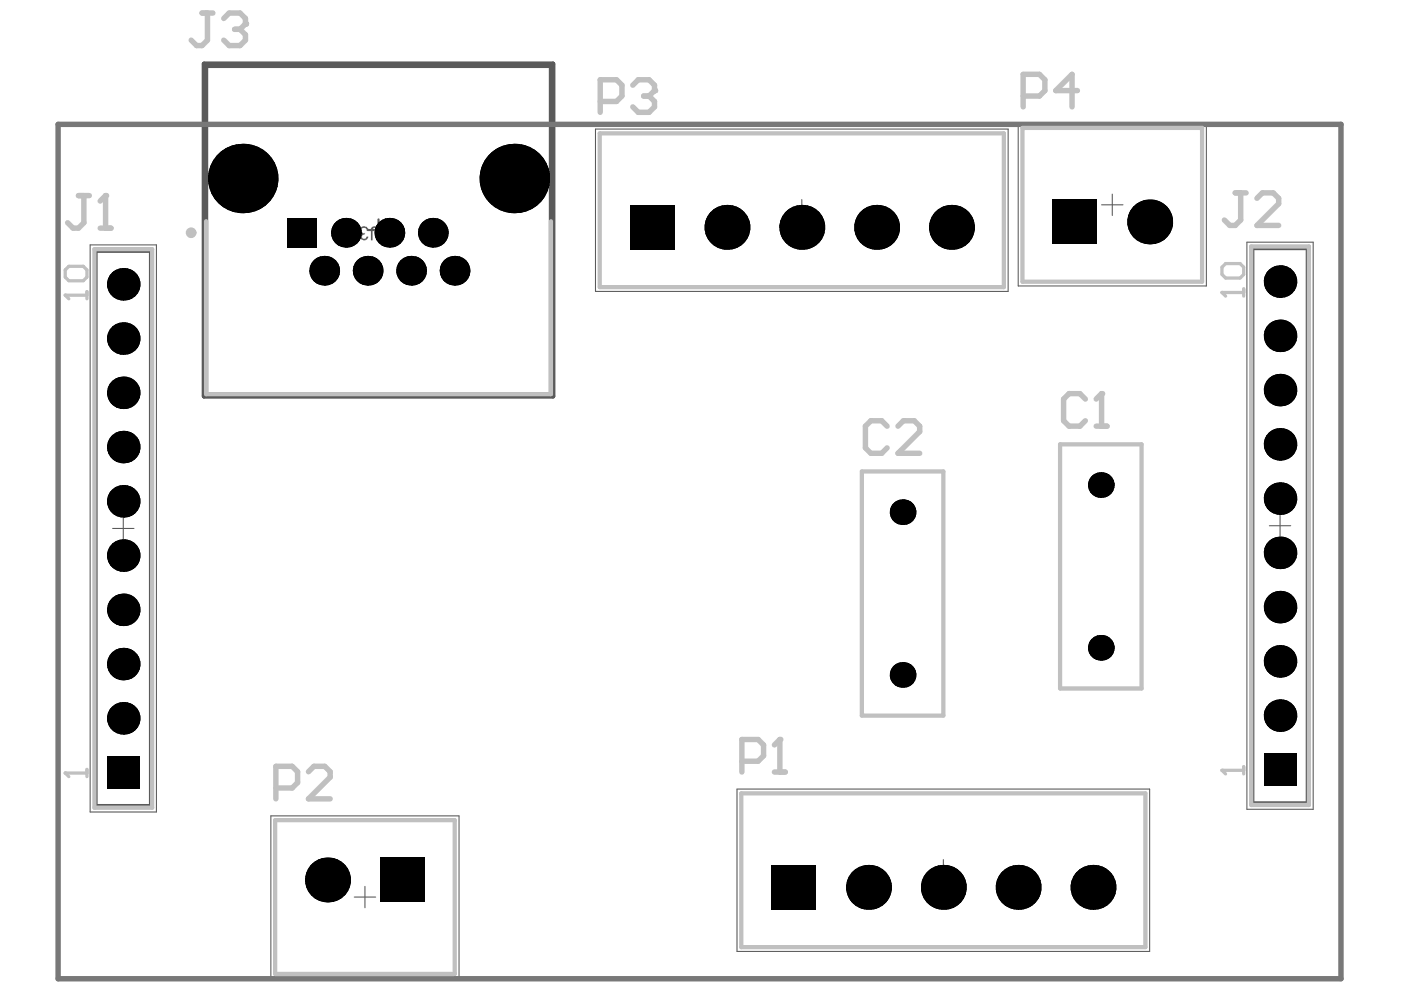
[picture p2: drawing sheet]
<svg xmlns="http://www.w3.org/2000/svg" width="297mm" height="210mm" viewBox="0 0 297 210" stroke-linecap="round" stroke-linejoin="round" font-family="sans-serif">
<path d="M127.2 28.3h85.6v32.6h-85.6zM216.8 27.1h38.1v32.6h-38.1zM20.5 53.4h11.3v117.3h-11.3zM78 48.8h4.5M80.3 46.5v4.5M265.7 52.8h11.4v117.3h-11.4zM58.3 173.9h38.1v32.6h-38.1zM157.2 168.2h85.6v32.6h-85.6z" fill="none" stroke="#5a5a5a" stroke-width=".45"/>
<g fill="none" stroke="#5a5a5a" stroke-width=".23">
<path d="M126.3 27.4h87.4v34.4h-87.4zM215.9 26.2h39.9v34.4h-39.9zM19.1 51.9h14.1v120.3h-14.1zM167.7 44.6h4.6M170 42.3v4.5M233.6 43.4h4.5M235.8 41.2v4.5M264.4 51.3h14v120.3h-14zM23.9 112h4.5M26.1 109.8v4.5M269.1 111.5h4.6M271.4 109.2v4.5"/>
<path d="M57.4 173h39.9v34.4h-39.9zM156.3 167.3h87.5v34.4h-87.5zM75.1 190.2h4.5M77.4 187.9v4.6M197.7 184.5h4.6M200 182.2v4.6"/>
</g>
<path d="M43.2 13.5h74.1v70.5h-74.1z" fill="none" stroke="#5a5a5a" stroke-width=".91"/>
<g fill="#5a5a5a">
<path d="M78.8 48.2a.86 .86 0 0 1 1.3 .2l.2 .5h-.5a.43 .43 0 0 0-.4-.6 .43 .43 0 0 0-.4 .6v2.1h-.4z"/>
<path d="M76.5 48.2a1.02 1.02 0 0 1 1.6 .3v.3l-.4 .1v-.1a.58 .58 0 0 0-1-.3 .58 .58 0 0 0 .3 1h.4v-.1v.3a.5 .5 0 0 0-.6 .3 .5 .5 0 0 0 .2 .6 .46 .46 0 0 0 .5 0 .46 .46 0 0 0 .2-.4h.4a.84 .84 0 0 1-1 .7 .84 .84 0 0 1-.6-1.1l.3-.2a.71 .71 0 0 1-.6-.5 .71 .71 0 0 1 .3-.8z"/>
</g>
<path d="M43.2 13.5h74.1v70.5h-74.1zM43.7 14h73.1v69.6h-73.1z" fill="none" stroke="#5a5a5a" stroke-width=".91"/>
<path d="M12.3 26.4h272v181.1h-272z" fill="none" stroke="#787878" stroke-width="1.2"/>
<g fill="#000">
<path d="M61 46.2h6.3v6.3h-6.3z" fill-rule="evenodd"/>
<path d="M61 46.2h6.3v6.3h-6.3z" fill-rule="evenodd"/>
<path d="M133.5 43.4h9.5v9.6h-9.5z" fill-rule="evenodd"/>
<path d="M133.5 43.4h9.5v9.6h-9.5z" fill-rule="evenodd"/>
<path d="M223.1 42.3h9.6v9.5h-9.6z" fill-rule="evenodd"/>
<path d="M223.1 42.3h9.6v9.5h-9.6z" fill-rule="evenodd"/>
<path d="M22.7 160.4h6.9v6.8h-6.9z" fill-rule="evenodd"/>
<path d="M22.7 160.4h6.9v6.8h-6.9z" fill-rule="evenodd"/>
<path d="M267.9 159.8h6.9v6.9h-6.9z" fill-rule="evenodd"/>
<path d="M267.9 159.8h6.9v6.9h-6.9z" fill-rule="evenodd"/>
<path d="M80.6 181.8h9.5v9.5h-9.5z" fill-rule="evenodd"/>
<path d="M80.6 181.8h9.5v9.5h-9.5z" fill-rule="evenodd"/>
<path d="M163.5 183.4h9.5v9.5h-9.5z" fill-rule="evenodd"/>
<path d="M163.5 183.4h9.5v9.5h-9.5z" fill-rule="evenodd"/>
</g>
<g fill="#000">
<circle cx="51.5" cy="37.8" r="7.4"/>
<circle cx="109" cy="37.8" r="7.4"/>
<circle cx="68.7" cy="57.4" r="3.1"/>
<circle cx="73.3" cy="49.4" r="3.1"/>
<circle cx="78" cy="57.4" r="3.1"/>
<circle cx="82.6" cy="49.4" r="3.1"/>
<circle cx="87.2" cy="57.4" r="3.1"/>
<circle cx="91.8" cy="49.4" r="3.1"/>
<circle cx="96.4" cy="57.4" r="3.1"/>
<circle cx="154.1" cy="48.2" r="4.8"/>
<circle cx="170" cy="48.2" r="4.8"/>
<circle cx="185.9" cy="48.2" r="4.8"/>
<circle cx="201.7" cy="48.2" r="4.8"/>
<circle cx="243.8" cy="47" r="4.8"/>
<circle cx="271.4" cy="59.7" r="3.4"/>
<circle cx="26.1" cy="71.8" r="3.4"/>
<circle cx="26.1" cy="60.3" r="3.4"/>
<circle cx="271.4" cy="71.2" r="3.4"/>
<circle cx="26.1" cy="83.3" r="3.4"/>
<circle cx="26.1" cy="94.8" r="3.4"/>
<circle cx="271.4" cy="94.2" r="3.4"/>
<circle cx="271.4" cy="82.7" r="3.4"/>
<circle cx="26.1" cy="106.3" r="3.4"/>
<circle cx="26.1" cy="117.8" r="3.4"/>
<circle cx="191.4" cy="108.6" r="2.72"/>
<circle cx="233.4" cy="102.8" r="2.72"/>
<circle cx="271.4" cy="117.2" r="3.4"/>
<circle cx="271.4" cy="105.7" r="3.4"/>
<circle cx="26.1" cy="129.3" r="3.4"/>
<circle cx="233.4" cy="137.4" r="2.72"/>
<circle cx="271.4" cy="128.7" r="3.4"/>
<circle cx="26.1" cy="152.3" r="3.4"/>
<circle cx="26.1" cy="140.8" r="3.4"/>
<circle cx="191.4" cy="143.1" r="2.72"/>
<circle cx="271.4" cy="151.7" r="3.4"/>
<circle cx="271.4" cy="140.2" r="3.4"/>
<circle cx="69.4" cy="186.6" r="4.8"/>
<circle cx="184.1" cy="188.1" r="4.8"/>
<circle cx="200" cy="188.1" r="4.8"/>
<circle cx="215.9" cy="188.1" r="4.8"/>
<circle cx="231.7" cy="188.1" r="4.8"/>
</g>
<path d="M127.2 28.3h85.6v32.6h-85.6zM216.8 27.1h38.1v32.6h-38.1zM20 52.8h12.3v118.5h-12.3zM43.7 46.9v36.7h73.1v-36.7M265.3 52.3h12.2v118.4h-12.2zM182.7 100h17.3v51.7h-17.3zM224.8 94.2h17.2v51.8h-17.2zM58.3 173.9h38.1v32.6h-38.1zM157.2 168.2h85.6v32.6h-85.6z" fill="none" stroke="#c0c0c0" stroke-width=".91"/>
<path d="M13.8 163.9h4.6M18.4 163.1v1.6" fill="none" stroke="#c0c0c0" stroke-width=".69"/>
<circle cx="13.8" cy="163.9" r=".35" fill="#c0c0c0"/>
<path d="M13.8 62.6h4.6M18.4 61.8v1.6M13.8 163.9l.8 .8" fill="none" stroke="#c0c0c0" stroke-width=".69"/>
<circle cx="13.8" cy="62.6" r=".35" fill="#c0c0c0"/>
<path d="M13.8 57.2l.8-.7h3.1l.7 .7v1.6l-.7 .7h-3.1l-.8-.7zM13.8 62.6l.8 .8M259.1 163.3h4.6M263.7 162.6v1.5" fill="none" stroke="#c0c0c0" stroke-width=".69"/>
<circle cx="259.1" cy="163.3" r=".35" fill="#c0c0c0"/>
<path d="M259.1 62h4.6M263.7 61.2v1.6M259.1 163.3l.8 .8" fill="none" stroke="#c0c0c0" stroke-width=".69"/>
<circle cx="259.1" cy="62" r=".35" fill="#c0c0c0"/>
<path d="M259.1 56.7l.8-.8h3l.8 .8v1.5l-.8 .7h-3l-.8-.7zM259.1 62l.8 .8" fill="none" stroke="#c0c0c0" stroke-width=".69"/>
<path d="M134.2 18.1l1.1-1.2h2.3l1.2 1.2v1.1M228.4 19.2h-4.6l3.5-3.4v6.9M127.3 21.5h3.4l1.2-1.1v-2.3l-1.2-1.2h-3.4v6.9M216.9 20.4h3.5l1.1-1.2v-2.3l-1.1-1.1h-3.5v6.9" fill="none" stroke="#c0c0c0" stroke-width="1.2"/>
<circle cx="138.8" cy="19.2" r=".58" fill="#c0c0c0"/>
<path d="M138.8 19.2l-1.2 1.2M136.5 20.4h1.1M137.6 20.4l1.2 1.1v1.2l-1.2 1.1h-2.3l-1.1-1.1M165.3 156.8v6.9M58.5 167.1h3.4l1.2-1.2v-2.3l-1.2-1.1h-3.4v6.9M65.4 163.6l1.2-1.1h2.3l1.1 1.1v1.2l-4.6 4.6h4.6M157.3 161.4h3.4l1.2-1.2v-2.3l-1.2-1.1h-3.4v6.9M164.2 163.7h2.3" fill="none" stroke="#c0c0c0" stroke-width="1.2"/>
<circle cx="165.3" cy="156.8" r=".58" fill="#c0c0c0"/>
<path d="M42.8 2.8h2.3M44 2.8v5.7l-1.2 1.2h-1.1l-1.2-1.2M47.4 3.9l1.2-1.1h2.3l1.1 1.1v1.2M165.3 156.8l-1.1 1.1" fill="none" stroke="#c0c0c0" stroke-width="1.2"/>
<circle cx="52" cy="5.1" r=".58" fill="#c0c0c0"/>
<path d="M49.7 6.2h1.2M50.9 6.2l1.1 1.2v1.1l-1.1 1.2h-2.3l-1.2-1.2M52 5.1l-1.1 1.1M16.6 41.5h2.3M17.8 41.5v5.7l-1.2 1.2h-1.1l-1.2-1.2M21.2 48.4h2.3M22.4 41.5v6.9M261.9 40.9h2.3M263 40.9v5.7l-1.1 1.2h-1.2l-1.1-1.2M266.5 42l1.2-1.1h2.3l1.1 1.1v1.2l-4.6 4.6h4.6" fill="none" stroke="#c0c0c0" stroke-width="1.2"/>
<circle cx="22.4" cy="41.5" r=".58" fill="#c0c0c0"/>
<path d="M22.4 41.5l-1.2 1.1M188.1 90.4l-1.2-1.2h-2.3l-1.1 1.2v4.6l1.1 1.1h2.3l1.2-1.1M190.4 90.4l1.1-1.2h2.3l1.2 1.2v1.1l-4.6 4.6h4.6M230.1 84.6l-1.1-1.1h-2.3l-1.2 1.1v4.6l1.2 1.2h2.3l1.1-1.2M232.4 90.4h2.3M233.6 83.5v6.9" fill="none" stroke="#c0c0c0" stroke-width="1.2"/>
<circle cx="233.6" cy="83.5" r=".58" fill="#c0c0c0"/>
<path d="M233.6 83.5l-1.2 1.1" fill="none" stroke="#c0c0c0" stroke-width="1.2"/>
<circle cx="40.5" cy="49.4" r=".57" fill="none" stroke="#c0c0c0" stroke-width="1.1"/>
</svg>
